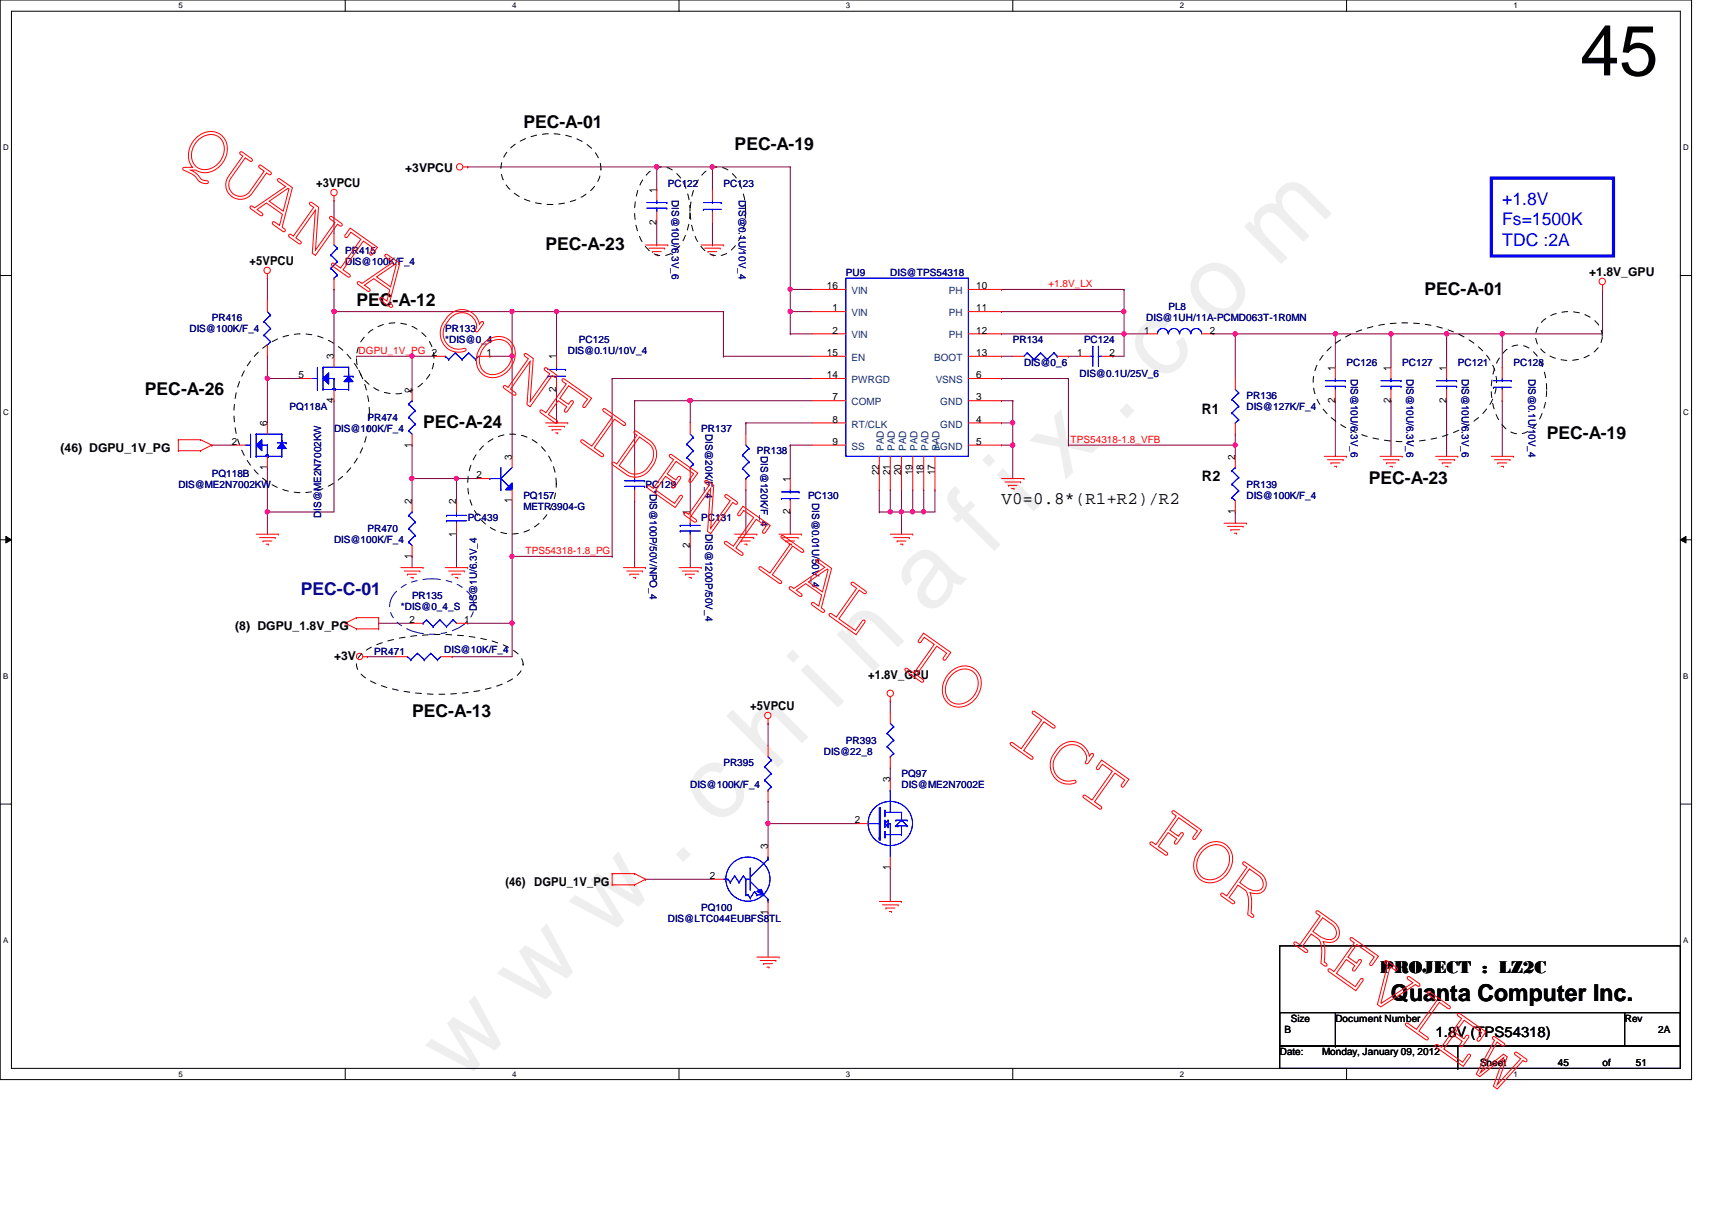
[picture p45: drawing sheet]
<svg xmlns="http://www.w3.org/2000/svg" width="297mm" height="210mm" viewBox="0 0 297 210" stroke-linecap="round" stroke-linejoin="round" font-family="sans-serif">
<defs><g id="words">
<text font-size="17.6" fill="#f0f" x="80.1" y="188" transform="rotate(-45 80.1 188)">w w w . c h i n a f i x . c o m</text>
<text font-size="12.3" x="274.2" y="13.1">45</text>
<text font-size="4" x="241.3" y="173.6">Quanta Computer Inc.</text>
<g font-size="3">
<text x="90.8" y="22.1">PEC-A-01</text>
<text x="127.5" y="26">PEC-A-19</text>
<text x="94.7" y="43.4">PEC-A-23</text>
<text x="61.8" y="53">PEC-A-12</text>
<text x="247.1" y="51.1">PEC-A-01</text>
<text x="25.1" y="68.5">PEC-A-26</text>
<text x="73.4" y="74.3">PEC-A-24</text>
<text x="268.4" y="76.2">PEC-A-19</text>
<text x="237.5" y="83.9">PEC-A-23</text>
<text x="173.8" y="87.4">V0=0.8*(R1+R2)/R2</text>
<text x="71.5" y="124.5">PEC-A-13</text>
<text x="239.4" y="168.8">PROJECT : LZ2C</text>
</g>
<g font-size="3" fill="#00f">
<text x="260.6" y="35.6">+1.8V</text>
<text x="260.6" y="39.1">Fs=1500K</text>
<text x="260.6" y="42.6">TDC :2A</text>
</g>
<text font-size="3" fill="#0000a0" x="52.2" y="103.3">PEC-C-01</text>
<g font-size="2.5">
<text x="208.5" y="71.8">R1</text>
<text x="208.5" y="83.4">R2</text>
<text x="249.1" y="179.9">1.8V (TPS54318)</text>
</g>
<g font-size="2.1">
<text x="70.3" y="29.8">+3VPCU</text>
<text x="54.9" y="32.5">+3VPCU</text>
<text x="43.3" y="46">+5VPCU</text>
<text x="275.7" y="48">+1.8V_GPU</text>
<text x="10.5" y="78.4">(46) DGPU_1V_PG</text>
<text x="40.8" y="109.3">(8) DGPU_1.8V_PG</text>
<text x="58" y="114.6">+3V</text>
<text x="150.6" y="117.8">+1.8V_GPU</text>
<text x="130.2" y="123.2">+5VPCU</text>
<text x="87.7" y="153.8">(46)</text>
<text x="92.7" y="153.8">DGPU_1V_PG</text>
</g>
<g font-size="1.7">
<text x="113.9" y="33.4" transform="rotate(-90 113.9 33.4)">1</text>
<text x="113.9" y="39" transform="rotate(-90 113.9 39)">2</text>
<text x="143.5" y="50.2">16</text>
<text x="169.4" y="50.2">10</text>
<text x="144.4" y="57.9">2</text>
<text x="144.4" y="54">1</text>
<text x="169.4" y="54">11</text>
<text x="169.4" y="57.9">12</text>
<text x="198.5" y="57.9">1</text>
<text x="209.9" y="57.9">2</text>
<text x="51.8" y="65.6">5</text>
<text x="57.9" y="62.4" transform="rotate(-90 57.9 62.4)">3</text>
<text x="84.4" y="61.8">1</text>
<text x="96.5" y="62.4" transform="rotate(-90 96.5 62.4)">1</text>
<text x="143.5" y="65.6">14</text>
<text x="143.5" y="61.8">15</text>
<text x="169.4" y="65.6">6</text>
<text x="169.4" y="61.8">13</text>
<text x="186.9" y="61.8">1</text>
<text x="192.5" y="61.8">2</text>
<text x="231.6" y="64.3" transform="rotate(-90 231.6 64.3)">1</text>
<text x="241.3" y="64.3" transform="rotate(-90 241.3 64.3)">1</text>
<text x="250.9" y="64.3" transform="rotate(-90 250.9 64.3)">1</text>
<text x="57.9" y="69.9" transform="rotate(-90 57.9 69.9)">4</text>
<text x="71.5" y="68.2" transform="rotate(-90 71.5 68.2)">2</text>
<text x="96.5" y="68" transform="rotate(-90 96.5 68)">2</text>
<text x="144.4" y="69.5">7</text>
<text x="169.4" y="69.5">3</text>
<text x="231.6" y="69.9" transform="rotate(-90 231.6 69.9)">2</text>
<text x="241.3" y="69.9" transform="rotate(-90 241.3 69.9)">2</text>
<text x="250.9" y="69.9" transform="rotate(-90 250.9 69.9)">2</text>
<text x="40.2" y="77.2">2</text>
<text x="46.4" y="74" transform="rotate(-90 46.4 74)">6</text>
<text x="71.5" y="77.6" transform="rotate(-90 71.5 77.6)">1</text>
<text x="144.4" y="73.3">8</text>
<text x="144.4" y="77.2">9</text>
<text x="169.4" y="73.3">4</text>
<text x="169.4" y="77.2">5</text>
<text x="46.4" y="81.5" transform="rotate(-90 46.4 81.5)">1</text>
<text x="82.7" y="83">2</text>
<text x="88.8" y="79.8" transform="rotate(-90 88.8 79.8)">3</text>
<text x="137.1" y="83.6" transform="rotate(-90 137.1 83.6)">1</text>
<text x="152.5" y="82.5" transform="rotate(-90 152.5 82.5)">22</text>
<text x="154.4" y="82.5" transform="rotate(-90 154.4 82.5)">21</text>
<text x="156.4" y="82.5" transform="rotate(-90 156.4 82.5)">20</text>
<text x="158.3" y="82.5" transform="rotate(-90 158.3 82.5)">19</text>
<text x="160.2" y="82.5" transform="rotate(-90 160.2 82.5)">18</text>
<text x="162.2" y="82.5" transform="rotate(-90 162.2 82.5)">17</text>
<text x="214.3" y="79.8" transform="rotate(-90 214.3 79.8)">2</text>
<text x="71.5" y="87.5" transform="rotate(-90 71.5 87.5)">2</text>
<text x="79.2" y="87.5" transform="rotate(-90 79.2 87.5)">2</text>
<text x="88.8" y="87.3" transform="rotate(-90 88.8 87.3)">1</text>
<text x="119.7" y="89.4" transform="rotate(-90 119.7 89.4)">1</text>
<text x="137.1" y="89.2" transform="rotate(-90 137.1 89.2)">2</text>
<text x="214.3" y="89.2" transform="rotate(-90 214.3 89.2)">1</text>
<text x="79.2" y="93.1" transform="rotate(-90 79.2 93.1)">1</text>
<text x="119.7" y="95" transform="rotate(-90 119.7 95)">2</text>
<text x="71.5" y="96.9" transform="rotate(-90 71.5 96.9)">1</text>
<text x="71.1" y="108.1">2</text>
<text x="80.6" y="108.1">1</text>
<text x="154.4" y="135.7" transform="rotate(-90 154.4 135.7)">3</text>
<text x="148.3" y="142.8">2</text>
<text x="133.2" y="147.3" transform="rotate(-90 133.2 147.3)">3</text>
<text x="123.2" y="152.5">2</text>
<text x="154.4" y="151" transform="rotate(-90 154.4 151)">1</text>
<text x="133.2" y="158.7" transform="rotate(-90 133.2 158.7)">1</text>
<text x="222.8" y="179.2">B</text>
<text x="224" y="177.3">Size</text>
<text x="231.7" y="177.3">Document Number</text>
<text x="281.9" y="177.3">Rev</text>
<text x="287.7" y="179.2">2A</text>
<text x="222" y="183.1">Date:</text>
<text x="229.4" y="183.1">Monday, January 09, 2012</text>
<text x="256.8" y="185">Sheet</text>
<text x="270.3" y="185">45</text>
<text x="278" y="185">of</text>
<text x="283.8" y="185">51</text>
</g>
<g font-size="1.7" fill="#000080">
<text x="115.9" y="32.5">PC122</text>
<text x="116.6" y="34.8" transform="rotate(90 116.6 34.8)">DIS@10U/6.3V_6</text>
<text x="125.5" y="32.5">PC123</text>
<text x="128.2" y="34.8" transform="rotate(90 128.2 34.8)">DIS@0.1U/10V_4</text>
<text x="59.9" y="44.1">PR415</text>
<text x="59.9" y="46">DIS@100K/F_4</text>
<text x="146.8" y="48">PU9</text>
<text x="154.5" y="48">DIS@TPS54318</text>
<text x="202.7" y="53.8">PL8</text>
<text x="32.9" y="57.6">DIS@100K/F_4</text>
<text x="36.7" y="55.7">PR416</text>
<text x="77.3" y="57.6">PR133</text>
<text x="77.3" y="59.5">*DIS@0_4</text>
<text x="100.5" y="59.5">PC125</text>
<text x="175.7" y="59.5">PR134</text>
<text x="188.1" y="59.5">PC124</text>
<text x="198.9" y="55.7">DIS@1UH/11A-PCMD063T-1R0MN</text>
<text x="98.5" y="61.5">DIS@0.1U/10V_4</text>
<text x="177.7" y="63.4">DIS@0_6</text>
<text x="187.3" y="65.3">DIS@0.1U/25V_6</text>
<text x="233.6" y="63.4">PC126</text>
<text x="234.4" y="65.7" transform="rotate(90 234.4 65.7)">DIS@10U/6.3V_6</text>
<text x="243.3" y="63.4">PC127</text>
<text x="244" y="65.7" transform="rotate(90 244 65.7)">DIS@10U/6.3V_6</text>
<text x="252.9" y="63.4">PC121</text>
<text x="253.7" y="65.7" transform="rotate(90 253.7 65.7)">DIS@10U/6.3V_6</text>
<text x="262.6" y="63.4">PC128</text>
<text x="265.2" y="65.7" transform="rotate(90 265.2 65.7)">DIS@0.1U/10V_4</text>
<text x="50.2" y="71.1">PQ118A</text>
<text x="216.3" y="69.2">PR136</text>
<text x="216.3" y="71.1">DIS@127K/F_4</text>
<text x="58" y="75">DIS@100K/F_4</text>
<text x="63.8" y="73.1">PR474</text>
<text x="121.7" y="75">PR137</text>
<text x="122.4" y="75.3" transform="rotate(90 122.4 75.3)">DIS@20K/F_4</text>
<text x="36.7" y="82.7">PQ118B</text>
<text x="131.3" y="78.8">PR138</text>
<text x="132" y="79.2" transform="rotate(90 132 79.2)">DIS@120K/F_4</text>
<text x="30.9" y="84.6">DIS@ME2N7002KW</text>
<text x="55.7" y="89.8" transform="rotate(-90 55.7 89.8)">DIS@ME2N7002KW</text>
<text x="90.8" y="86.6">PQ157</text>
<text x="90.8" y="88.5">METR3904-G</text>
<text x="112" y="84.6">PC129</text>
<text x="112.7" y="85" transform="rotate(90 112.7 85)">*DIS@100P/50V/NPO_4</text>
<text x="140.2" y="86.6">PC130</text>
<text x="140.9" y="87.3" transform="rotate(90 140.9 87.3)">DIS@0.01U/50V_4</text>
<text x="216.3" y="84.6">PR139</text>
<text x="216.3" y="86.6">DIS@100K/F_4</text>
<text x="58" y="94.3">DIS@100K/F_4</text>
<text x="63.8" y="92.4">PR470</text>
<text x="81.1" y="90.4">PC439</text>
<text x="121.7" y="90.4">PC131</text>
<text x="122.4" y="92.7" transform="rotate(90 122.4 92.7)">DIS@1200P/50V_4</text>
<text x="69.6" y="105.9">*DIS@0_4_S</text>
<text x="71.5" y="103.9">PR135</text>
<text x="82.8" y="106" transform="rotate(-90 82.8 106)">DIS@1U/6.3V_4</text>
<text x="64.9" y="113.6">PR471</text>
<text x="77.1" y="113.2">DIS@10K/F_4</text>
<text x="142.9" y="131">DIS@22_8</text>
<text x="146.8" y="129">PR393</text>
<text x="119.8" y="136.7">DIS@100K/F_4</text>
<text x="125.5" y="132.9">PR395</text>
<text x="156.4" y="134.8">PQ97</text>
<text x="156.4" y="136.7">DIS@ME2N7002E</text>
<text x="115.9" y="159.9">DIS@LTC044EUBFS8TL</text>
<text x="121.7" y="158">PQ100</text>
</g>
<g font-size="1.7" fill="#004080">
<text x="147.7" y="51">VIN</text>
<text x="164.6" y="51">PH</text>
<text x="147.7" y="58.7">VIN</text>
<text x="147.7" y="54.9">VIN</text>
<text x="164.6" y="54.9">PH</text>
<text x="164.6" y="58.7">PH</text>
<text x="147.7" y="62.6">EN</text>
<text x="162.1" y="62.6">BOOT</text>
<text x="147.7" y="66.5">PWRGD</text>
<text x="147.7" y="70.3">COMP</text>
<text x="162.3" y="66.5">VSNS</text>
<text x="163.1" y="70.3">GND</text>
<text x="147.7" y="74.2">RT/CLK</text>
<text x="163.1" y="74.2">GND</text>
<text x="147.7" y="78">SS</text>
<text x="153.4" y="78.2" transform="rotate(-90 153.4 78.2)">PAD</text>
<text x="155.3" y="78.2" transform="rotate(-90 155.3 78.2)">PAD</text>
<text x="157.2" y="78.2" transform="rotate(-90 157.2 78.2)">PAD</text>
<text x="159.2" y="78.2" transform="rotate(-90 159.2 78.2)">PAD</text>
<text x="161.1" y="78.2" transform="rotate(-90 161.1 78.2)">PAD</text>
<text x="162" y="78">AGND</text>
<text x="163" y="78.2" transform="rotate(-90 163 78.2)">PAD</text>
</g>
<g font-size="1.7" fill="#f00">
<text x="181.9" y="49.8">+1.8V_LX</text>
<text x="62.2" y="61.4">DGPU_1V_PG 2</text>
<text x="185.8" y="76.8">TPS54318-1.8_VFB</text>
<text x="91.2" y="96.1">TPS54318-1.8_PG</text>
</g>
<g font-size="1.4">
<text x="30.9" y="1.4">5</text>
<text x="88.9" y="1.4">4</text>
<text x="146.8" y="1.4">3</text>
<text x="204.7" y="1.4">2</text>
<text x="262.6" y="1.4">1</text>
<text x=".5" y="26.1">D</text>
<text x="292.1" y="26.1">D</text>
<text x=".5" y="71.9">C</text>
<text x="292.1" y="71.9">C</text>
<text x=".5" y="117.8">B</text>
<text x="292.1" y="117.8">B</text>
<text x=".5" y="163.6">A</text>
<text x="292.1" y="163.6">A</text>
<text x="30.9" y="186.8">5</text>
<text x="88.9" y="186.8">4</text>
<text x="146.8" y="186.8">3</text>
<text x="204.7" y="186.8">2</text>
<text x="262.6" y="186.8">1</text>
</g>
</g></defs>
<path d="M0 0h293.5v187.3h-293.5zM2 1.9h289.5v183.4h-289.5z" fill="none" stroke="#000" stroke-width=".17"/>
<g fill="#fff">
<path d="M30.9 .2h.8v1.5h-.8z"/>
<path d="M30.9 185.5h.8v1.6h-.8z"/>
</g>
<path d="M59.9 0v1.9M59.9 185.3v2" fill="none" stroke="#000" stroke-width=".17"/>
<path d="M88.9 .2h.7v1.5h-.7z" fill="#fff"/>
<path d="M117.8 0v1.9" fill="none" stroke="#000" stroke-width=".17"/>
<path d="M146.8 .2h.7v1.5h-.7z" fill="#fff"/>
<path d="M175.7 0v1.9" fill="none" stroke="#000" stroke-width=".17"/>
<path d="M204.7 .2h.7v1.5h-.7z" fill="#fff"/>
<path d="M233.6 0v1.9" fill="none" stroke="#000" stroke-width=".17"/>
<g fill="#fff">
<path d="M262.6 .2h.8v1.5h-.8z"/>
<path d="M262.6 185.5h.8v1.6h-.8z"/>
<path d="M.5 24.8h1v1.6h-1z"/>
<path d="M292.1 24.8h.9v1.6h-.9z"/>
<path d="M.5 70.7h1v1.5h-1z"/>
<path d="M292.1 70.7h.9v1.5h-.9z"/>
</g>
<path d="M0 47.8h2M291.5 47.8h2" fill="none" stroke="#000" stroke-width=".17"/>
<g fill="#fff">
<path d="M.5 116.5h.9v1.6h-.9z"/>
<path d="M292.1 116.5h.8v1.6h-.8z"/>
</g>
<path d="M0 93.6h2M1 93l1 .6-1 .6zM291.5 93.6l1-.6v1.2zM291.5 93.6h2" fill="none" stroke="#000" stroke-width=".17"/>
<path d="M1 93l1 .6-1 .6zM291.5 93.6l1-.6v1.2z" fill="#000"/>
<g fill="#fff">
<path d="M.5 162.4h.9v1.5h-.9z"/>
<path d="M292.1 162.4h.8v1.5h-.8z"/>
</g>
<path d="M0 139.5h2M291.5 139.5h2" fill="none" stroke="#000" stroke-width=".17"/>
<g fill="none" stroke="#800040" stroke-width=".17">
<path d="M81.1 29h32.9M46.4 48.3h.1M46.4 48.3v3.9M231.7 57.9h9.6M241.3 57.9h.1M241.3 57.9v5.8M278 50.2h.1M278 50.2v7.7M36.7 77.2h.1M36.7 77.2h3.9M46.4 65.7h.1M46.4 65.7h5.8"/>
<path d="M61.8 61.8h.1M61.8 61.8h9.7M106.2 65.7h34.8M185.4 77.2h28.9M241.3 69.5h.1M241.3 69.5v9.7M260.6 69.5h.1M260.6 69.5v9.7"/>
</g>
<circle cx="46.4" cy="65.6" r=".37" fill="#f0f"/>
<circle cx="46.4" cy="65.6" r=".37" fill="none" stroke="#f0f" stroke-width=".17"/>
<path d="M58 34.8h.1M58 34.8v5.8M46.4 88.8h.1M46.4 88.8v3.9" fill="none" stroke="#800040" stroke-width=".17"/>
<circle cx="46.4" cy="88.8" r=".37" fill="#f0f"/>
<circle cx="46.4" cy="88.8" r=".37" fill="none" stroke="#f0f" stroke-width=".17"/>
<g fill="none" stroke="#800040" stroke-width=".17">
<path d="M58 54.1h.1M58 50.2h.1M58 54.1h30.9M58 50.2v11.6M96.6 54.1h28.9M46.4 65.7h.1M46.4 61.8h.1M46.4 61.8v11.6M58 69.5h.1M58 69.5v19.3h-11.6M46.4 81.1h.1M46.4 88.8h.1"/>
<path d="M46.4 81.1v7.7"/>
</g>
<circle cx="58" cy="54" r=".37" fill="#f0f"/>
<circle cx="58" cy="54" r=".37" fill="none" stroke="#f0f" stroke-width=".17"/>
<path d="M251 57.9h.1M251 57.9v5.8M260.6 57.9h.1M260.6 57.9h17.4M251 69.5h.1M251 69.5v9.7" fill="none" stroke="#800040" stroke-width=".17"/>
<circle cx="260.6" cy="57.9" r=".38" fill="#f0f"/>
<circle cx="260.6" cy="57.9" r=".38" fill="none" stroke="#f0f" stroke-width=".17"/>
<path d="M241.3 57.9h.1M241.3 57.9h9.7" fill="none" stroke="#800040" stroke-width=".17"/>
<circle cx="241.3" cy="57.9" r=".38" fill="#f0f"/>
<circle cx="241.3" cy="57.9" r=".38" fill="none" stroke="#f0f" stroke-width=".17"/>
<path d="M251 57.9h.1M251 57.9h9.6v5.8M260.6 63.7h.1" fill="none" stroke="#800040" stroke-width=".17"/>
<circle cx="251" cy="57.9" r=".38" fill="#f0f"/>
<circle cx="251" cy="57.9" r=".38" fill="none" stroke="#f0f" stroke-width=".17"/>
<path d="M106.2 65.7v30.8M63.8 113.9h.1M63.8 113.9h5M65.7 108.1h.1M65.7 108.1h5.8" fill="none" stroke="#800040" stroke-width=".17"/>
<g fill="none" stroke="#f00" stroke-width=".17">
<path d="M58 34.8h.1M58 34v.8M46.4 48.3h.1M46.4 47.5v.8M278 50.2h.1M278 49.4v.8M30.9 78.2h.1M30.9 76.3h.1M30.9 76.3h3.9M30.9 78.2h3.9M30.9 76.3v1.9M34.8 76.3h.1"/>
<path d="M34.8 78.2h.1M34.8 76.3l1.9 .9M36.7 77.2h.1M36.7 77.2l-1.9 1M239.4 79.2h3.9M240 79.8h2.7M242.7 79.8h.1M243.3 79.2h.1M249.1 79.2h3.8M249.6 79.8h2.7M251 63.7v2M251 67.6v1.9"/>
<path d="M252.3 79.8h.1M252.9 79.2h.1M258.7 79.2h3.9M259.3 79.8h2.7M262 79.8h.1M262.6 79.2h.1M44.4 92.7h3.9M45 93.3h2.7M45.6 93.9h.1M45.6 93.9h1.6M46.2 94.4h.4M46.6 94.4h.1"/>
<path d="M47.7 93.3h.1M48.3 92.7h.1M240.6 80.3h.1M240.6 80.3h1.5M241.2 80.9h.4M241.6 80.9h.1M250.2 80.3h.1M250.2 80.3h1.6M250.8 80.9h.4M251.2 80.9h.1M259.9 80.3h.1M259.9 80.3h1.5"/>
<path d="M260.5 80.9h.4M260.9 80.9h.1M59.9 108.1h.1M59.9 108.1l1.9 1M61.8 107.1h.1M61.8 109.1h.1M61.8 107.1h3.9M61.8 107.1l-1.9 1M61.8 109.1h3.9M63 113.9h.8M63.8 113.9h.1M65.7 109.1h.1"/>
<path d="M65.7 107.1h.1M65.7 107.1v2"/>
<circle cx="57.9" cy="33.4" r=".56"/>
<circle cx="46.3" cy="46.9" r=".56"/>
<circle cx="278" cy="48.8" r=".56"/>
<circle cx="62.4" cy="113.9" r=".56"/>
</g>
<path d="M222 164.1h69.5v17.4h-69.5zM222 175.7h69.5v5.8h-69.5zM281.9 175.7h.1M281.9 175.7v5.8M222 181.5h69.5v3.8h-69.5zM252.9 185.3h.1M252.9 181.5v3.8" fill="none" stroke="#000" stroke-width=".17"/>
<path d="M258.7 30.9h21.2v13.5h-21.2z" fill="none" stroke="#00f" stroke-width=".55"/>
<path d="M88.3 26a11 11 0 0 1 12-1.8 6.1 6.1 0 0 1 4 5.1 5.9 5.9 0 0 1-4 5.2 11.4 11.4 0 0 1-11.3-1.1 4.9 4.9 0 0 1-.7-7.4zM63.5 58.1a7 7 0 0 1 11.5 2.3 6.2 6.2 0 0 1-5.4 7.9 6.5 6.5 0 0 1-7.7-7.1 5.9 5.9 0 0 1 1.6-3.1zM267.8 55.6a7.1 7.1 0 0 1 9.4 .5 3.5 3.5 0 0 1-1.3 5.4 7.1 7.1 0 0 1-8.7-1.1 3.4 3.4 0 0 1 .6-4.8zM44.5 61.4a10.6 10.6 0 0 1 16.5 1 15.3 15.3 0 0 1-1.7 20.4 10.5 10.5 0 0 1-15.7-1.9 15.5 15.5 0 0 1 .9-19.5zM230 61.1a17.7 17.7 0 0 1 12-5 20.4 20.4 0 0 1 14.6 4.1 7.5 7.5 0 0 1 2.3 9.3 13.8 13.8 0 0 1-8.6 6.2 22.2 22.2 0 0 1-18.4-2.5 8.3 8.3 0 0 1-4-8 8.1 8.1 0 0 1 2.1-4.1zM260.7 61.3a3.5 3.5 0 0 1 5.7 0 10.8 10.8 0 0 1 0 12.5 3.5 3.5 0 0 1-5.7 0 10.9 10.9 0 0 1 0-12.5zM62.8 113.4a14.2 14.2 0 0 1 6.7-2.7 35.7 35.7 0 0 1 17.6 1.1 6.2 6.2 0 0 1 3.5 2.8 2.33 2.33 0 0 1-.8 2.5 14.3 14.3 0 0 1-6.7 2.7 35.2 35.2 0 0 1-17.6-1.1 6.2 6.2 0 0 1-3.5-2.8 2.33 2.33 0 0 1 .8-2.5z" fill="none" stroke="#000" stroke-width=".17" stroke-dasharray="1 1 1 1 1 1 1 1"/>
<path d="M146.8 48.3h21.2v30.9h-21.2zM249.3 67h3.4M249.3 66h3.4M251 66h.1M251 67h.1M251 65.7v.3M251 67v.6M252.7 67h.1M252.7 66h.1" fill="none" stroke="#00f" stroke-width=".17"/>
<path d="M57 64.7v1.9l-1-.9z" fill="#00f"/>
<path d="M57 64.7v1.9l-1-.9z" fill="none" stroke="#00f" stroke-width=".17"/>
<path d="M60.5 65.3l.8 .9h-1.6z" fill="#00f"/>
<g fill="none" stroke="#00f" stroke-width=".17">
<path d="M54.1 65.7h1M55.1 65.7h.1M55.1 67.6h.1M55.1 63.7v3.9M56 63.7h.1M56 67.6h.1M56 63.7h4.5M56 63.7v3.9M56 67.6h4.5M57 65.7h.1M57 65.7h1M57.8 67.4h.1"/>
<path d="M57.8 67.4v.2M57.8 67.4h.4M58 67.6h.1M58 65.7h.1M58 65.7v1.9M58.2 67.4h.1M58.2 67.6h.1M58.2 67.4v.2M59.7 65.3h1.6M60.5 65.3l.8 .9h-1.6zM60.5 63.7h.1M60.5 64.9h.1"/>
<path d="M60.5 67.6h.1M60.5 66.2h.1M60.5 63.7v1.6M60.5 66.2v1.4M61.3 65.3h.1"/>
</g>
<path d="M57 64.7v1.9l-1-.9z" fill="#00f"/>
<path d="M57 64.7v1.9l-1-.9z" fill="none" stroke="#00f" stroke-width=".17"/>
<path d="M60.5 65.3l.8 .9h-1.6z" fill="#00f"/>
<g fill="none" stroke="#00f" stroke-width=".17">
<path d="M54.1 65.7h1M55.1 65.7h.1M55.1 67.6h.1M55.1 63.7v3.9M56 63.7h.1M56 67.6h.1M56 63.7h4.5M56 63.7v3.9M56 67.6h4.5M57 65.7h.1M57 65.7h1M57.8 67.4h.1"/>
<path d="M57.8 67.4v.2M57.8 67.4h.4M58 67.6h.1M58 65.7h.1M58 65.7v1.9M58.2 67.4h.1M58.2 67.6h.1M58.2 67.4v.2M59.7 65.3h1.6M60.5 65.3l.8 .9h-1.6zM60.5 63.7h.1M60.5 64.9h.1"/>
<path d="M60.5 67.6h.1M60.5 66.2h.1M60.5 63.7v1.6M60.5 66.2v1.4M61.3 65.3h.1M259.1 67.2h.1M259.1 67.2h3.1M259.1 66h3.1M260.6 66h.1M260.6 67.2h.1M260.6 65.7v.3M260.6 67.2v.4"/>
<path d="M262.2 66h.1"/>
</g>
<path d="M52.2 65.7h1.9M58 61.8v1.9M58 67.6v1.9M260.6 63.7v2M260.6 67.6v1.9" fill="none" stroke="#f00" stroke-width=".17"/>
<path d="M44.4 77.2l1-.9v1.9z" fill="#00f"/>
<path d="M44.4 77.2l1-.9v1.9z" fill="none" stroke="#00f" stroke-width=".17"/>
<path d="M48.9 76.8l.8 1h-1.6z" fill="#00f"/>
<g fill="none" stroke="#00f" stroke-width=".17">
<path d="M42.5 77.2h1M43.5 77.2h.1M43.5 79.2h.1M43.5 75.3v3.9M44.4 75.3h.1M44.4 79.2h.1M44.4 75.3h4.5M44.4 75.3v3.9M44.4 79.2h4.5M45.4 77.2h.1M45.4 77.2h1M46.2 79h.1"/>
<path d="M46.2 79v.2M46.2 79h.4M46.4 79.2h.1M46.4 77.2h.1M46.4 77.2v2M46.6 79h.1M46.6 79.2h.1M46.6 79v.2M48.1 76.8h1.6M48.9 76.8l.8 1h-1.6zM48.9 75.3h.1M48.9 76.5h.1"/>
<path d="M48.9 79.2h.1M48.9 77.8h.1M48.9 75.3v1.5M48.9 77.8v1.4M49.7 76.8h.1"/>
</g>
<path d="M44.4 77.2l1-.9v1.9z" fill="#00f"/>
<path d="M44.4 77.2l1-.9v1.9z" fill="none" stroke="#00f" stroke-width=".17"/>
<path d="M48.9 76.8l.8 1h-1.6z" fill="#00f"/>
<g fill="none" stroke="#00f" stroke-width=".17">
<path d="M45.8 55.8h.1M45.8 58.1h.1M45.8 55.8l1.1 1.2M45.8 58.1l1.1 1.2M46.4 59.9h.1M46.4 54.1l.5 .6M46.9 54.7h.1M46.9 57h.1M46.9 59.3h.1M46.9 57l-1.1 1.1M46.9 54.7l-1.1 1.1M46.9 59.3l-.5 .6"/>
<path d="M57.4 44.2h.1M57.4 46.5h.1M57.4 44.2l1.1 1.2M57.4 46.5l1.1 1.2M58 48.3h.1M58 42.5l.5 .6M58.5 43.1h.1M58.5 45.4h.1M58.5 47.7h.1M58.5 43.1l-1.1 1.1M58.5 45.4l-1.1 1.1M58.5 47.7l-.5 .6"/>
<path d="M42.5 77.2h1M43.5 77.2h.1M43.5 79.2h.1M43.5 75.3v3.9M44.4 75.3h.1M44.4 79.2h.1M44.4 75.3h4.5M44.4 75.3v3.9M44.4 79.2h4.5M45.4 77.2h.1M45.4 77.2h1M46.2 79h.1"/>
<path d="M46.2 79v.2M46.2 79h.4M46.4 79.2h.1M46.4 77.2h.1M46.4 77.2v2M46.6 79h.1M46.6 79.2h.1M46.6 79v.2M48.1 76.8h1.6M48.9 76.8l.8 1h-1.6zM48.9 75.3h.1M48.9 76.5h.1"/>
<path d="M48.9 79.2h.1M48.9 77.8h.1M48.9 75.3v1.5M48.9 77.8v1.4M49.7 76.8h.1M239.6 67h3.5M239.6 66h3.5M241.3 66h.1M241.3 67h.1M241.3 65.7v.3M241.3 67v.6M243.1 67h.1"/>
<path d="M243.1 66h.1"/>
</g>
<path d="M46.4 52.2v1.9M46.4 59.9v1.9M58 40.6v1.9M58 48.3v1.9M40.6 77.2h1.9M46.4 73.4v1.9M46.4 79.2v1.9M241.3 63.7v2M241.3 67.6v1.9" fill="none" stroke="#f00" stroke-width=".17"/>
<circle cx="46.4" cy="65.6" r=".37" fill="#f0f"/>
<circle cx="46.4" cy="65.6" r=".37" fill="none" stroke="#f0f" stroke-width=".17"/>
<circle cx="46.4" cy="88.8" r=".37" fill="#f0f"/>
<circle cx="46.4" cy="88.8" r=".37" fill="none" stroke="#f0f" stroke-width=".17"/>
<circle cx="58" cy="54" r=".37" fill="#f0f"/>
<circle cx="58" cy="54" r=".37" fill="none" stroke="#f0f" stroke-width=".17"/>
<circle cx="260.6" cy="57.9" r=".38" fill="#f0f"/>
<circle cx="260.6" cy="57.9" r=".38" fill="none" stroke="#f0f" stroke-width=".17"/>
<circle cx="241.3" cy="57.9" r=".38" fill="#f0f"/>
<circle cx="241.3" cy="57.9" r=".38" fill="none" stroke="#f0f" stroke-width=".17"/>
<circle cx="251" cy="57.9" r=".38" fill="#f0f"/>
<circle cx="251" cy="57.9" r=".38" fill="none" stroke="#f0f" stroke-width=".17"/>
<g fill="none" stroke="#f00" stroke-width=".17">
<path d="M34 24a3.1 3.1 0 0 1 5.1 .3 4.1 4.1 0 0 1-4 5.6l-1.2-.4h-.8a4.3 4.3 0 0 1 1.9 1.6l1 .3 .1 .4a1.82 1.82 0 0 1-2.1-1.1l-.7-.5-1.4-.7-.2-.2 .2-.2 1.5-.1a3.8 3.8 0 0 1 .6-5zM34.4 24.3a2.54 2.54 0 0 1 2.5-.9 2.54 2.54 0 0 1 2 1.9 3.5 3.5 0 0 1-4.2 4 2.84 2.84 0 0 1-.8-4.4zM41.6 26.4l.2-.1 .3 .1 1.5 1.1 .2 .3-.3 .2-.9-.6-2.5 3.5a2.01 2.01 0 0 0 .4 2.8 2.01 2.01 0 0 0 2.9-.5l2.4-3.5-.9-.7 .1-.4 .4 .1 1.6 1.2a.26 .26 0 0 1-.2 .4l-.5-.3-2.5 3.5a2.53 2.53 0 0 1-3.6 .6 2.53 2.53 0 0 1-.6-3.5l2.5-3.5-.5-.4zM43.4 35.8l.3-.1 .5 .3 5.4-3.6-1.4-1a.26 .26 0 0 1 0-.3 .26 .26 0 0 1 .2-.1l2.3 1.6-1.8 6.8 .6 .4a.25 .25 0 0 1 0 .3 .25 .25 0 0 1-.3 .1l-1.8-1.2-.2-.3 .3-.2 1 .6 .5-1.9-2.8-2-1.6 1.1 1 .8-.2 .3h-.3l-1.5-1.2-.2-.2zM46.7 34.9l3.3-2.2 .1 .1-1 3.8zM53.7 35.2l.1-.1 .4 .1 1.1 .7-.6 7.5 3.4-4.8-.9-.7v-.3l.3-.1 .2 .1 1.5 1.1 .2 .3-.3 .2-.5-.3-3.9 5.4-.5-.4 .5-7.4-3.4 4.8 .9 .7v.2l-.1 .1-.3-.1-1.6-1.1-.1-.2 .3-.3 .5 .4 3.5-5-.7-.5zM60.8 39.6l4.7 3.3-1 1.3h-.3l-.1-.2 .7-1-1.8-1.2-3.5 5 1.2 .9v.3l-.2 .1-2.8-1.9-.2-.3 .3-.3 1.3 .9 3.5-5-1.7-1.2-.7 .9h-.3l-.1-.3 .1-.2zM62 48.9h.3l.5 .3 5.4-3.7-1.4-1a.26 .26 0 0 1 0-.3 .26 .26 0 0 1 .3-.1l2.3 1.6-1.8 6.8 .5 .5a.25 .25 0 0 1 0 .2 .25 .25 0 0 1-.3 .1l-1.8-1.2-.1-.3 .3-.2 .9 .6 .5-1.9-2.7-2-1.7 1.2 1 .7-.1 .4-.4-.1-1.5-1.1-.2-.3zM65.3 48l3.3-2.2 .2 .1-1 3.9zM77.8 54.7a3.1 3.1 0 0 1 3.2-.9 3.1 3.1 0 0 1 2.2 2.4l.3-.4 .4 .1-.1 .3-.8 1.2-.3 .2-.2-.2a2.42 2.42 0 0 0-.8-2.7 2.42 2.42 0 0 0-2.9-.1 4.1 4.1 0 0 0-1.8 4 2.73 2.73 0 0 0 3.6 1.8l.3 .2-.1 .2a3.2 3.2 0 0 1-3.8-.9 3.2 3.2 0 0 1-.1-4zM83.9 59.5a3.2 3.2 0 0 1 5.1 .3 4.1 4.1 0 0 1-4 5.7 3.1 3.1 0 0 1-2-4.7zM84.3 59.9a2.54 2.54 0 0 1 2.6-1 2.54 2.54 0 0 1 1.9 1.9 3.5 3.5 0 0 1-4.1 4.1 2.84 2.84 0 0 1-.8-4.5z"/>
<path d="M91 61.4l.1-.1 .3 .1 1.1 .8-.5 7.4 3.4-4.8-.9-.6v-.3l.2-.1 .2 .1 1.6 1.1 .1 .2-.3 .3-.5-.4-3.8 5.5-.6-.4 .6-7.5-3.4 4.8 .9 .7v.3l-.1 .1-.4-.1-1.5-1.1-.2-.3 .3-.2 .6 .3 3.5-5-.7-.5zM97.5 65.8l.2-.1 .3 .1 4.6 3.3-1 1.4-.2 .2h-.2l-.1-.3 .8-1.2-3.2-2.3-1.6 2.2 1.5 1 .5-.6a.26 .26 0 0 1 .3 0 .26 .26 0 0 1 .1 .3l-1.2 1.7a.26 .26 0 0 1-.3 0 .26 .26 0 0 1-.1-.3l.4-.6-1.5-1.1-1.7 2.4 1.6 1.2-.1 .3-.3-.1-2.4-1.7-.2-.2 .1-.3h.2l.7 .5 3.5-5-.7-.5zM104.6 71l.1-.1 .4 .1 3.3 2.3 .2 .3-.4 .2-1.6-1.1-3.5 5 1.6 1.2v.2l-.3 .1-3.5-2.4-.1-.3 .3-.2 1.6 1.1 3.5-5-1.4-1-.2-.3zM110 74.9l.3-.2 .2 .1 2.2 1.6a3.2 3.2 0 0 1 .2 4.9 3.1 3.1 0 0 1-4.3 1l-2.3-1.6-.1-.3 .3-.2 .5 .3 3.5-5-.5-.4zM110.9 75.8l1.5 1.1a2.49 2.49 0 0 1 .5 3.5 2.98 2.98 0 0 1-3.5 1.7l-2-1.3zM116.2 78.9l.1-.1 .3 .1 4.5 3.2-1.1 1.4-.2 .2-.2-.1-.1-.2 .8-1.2-3-2.2-1.5 2.2 1.5 1.1 .4-.6 .4 .1-.1 .3-.9 1.4-.3 .1-.2-.1 .4-.8-1.5-1.1-1.7 2.4 3.2 2.3 1-1.3h.3l.1 .1-.1 .3-1.2 1.6-4.6-3.2-.2-.3 .2-.3h.1l.7 .5 3.6-5-.7-.5zM122.3 83.4l.1-.1 .3 .1 1.1 .8-.5 7.5 3.4-4.8-.9-.7v-.3l.3-.1 .1 .1 1.6 1.1 .2 .3-.3 .2-.6-.3-3.8 5.4-.5-.4 .5-7.5-3.4 4.8 .9 .7v.3l-.1 .1-.3-.1-1.6-1.1-.2-.3 .4-.2 .5 .3 3.5-5-.7-.5zM128.9 87.8l4.7 3.4-.9 1.3h-.3l-.1-.3 .6-.9-1.7-1.2-3.5 5 1.2 .9v.2l-.3 .1-2.7-1.9-.2-.3 .3-.2 1.2 .9 3.6-5-1.8-1.3-.6 .9h-.3l-.1-.2 .1-.2zM135.5 93l.2-.1 .3 .1 3.3 2.3 .2 .3-.3 .2-1.7-1.1-3.5 5 1.6 1.2v.2l-.3 .1-3.5-2.4-.1-.3 .3-.2 1.6 1.1 3.5-5-1.4-1-.2-.3zM137 101.9l.2-.1 .5 .3 5.4-3.7-1.4-1a.26 .26 0 0 1 0-.3 .26 .26 0 0 1 .3-.1l2.3 1.6-1.8 6.9 .5 .4a.25 .25 0 0 1 0 .2 .25 .25 0 0 1-.2 .1l-1.8-1.2-.2-.3 .3-.2 1 .6 .5-1.9-2.8-1.9-1.6 1.1 .9 .7-.1 .4-.3-.1-1.6-1.1-.2-.3zM140.3 101l3.2-2.3 .2 .1-1 3.9zM147.7 101.1l.3-.1 .1 .1 2.2 1.5a.26 .26 0 0 1 0 .3 .26 .26 0 0 1-.3 .1l-.9-.6-3.6 5 2.9 2 1.2-1.7 .3-.2 .1 .1 .1 .1-.1 .3-1.5 2.1-4.5-3.2-.2-.3 .3-.2 1 .6 3.5-4.9-.9-.7z"/>
<path d="M160.2 109.8l4.8 3.4-1 1.3h-.3l-.1-.3 .6-.9-1.7-1.2-3.5 5 1.2 .9v.2l-.2 .2-2.8-2-.2-.2 .3-.3 1.3 .9 3.5-5-1.7-1.2-.7 .9-.3-.1-.1-.2 .1-.2zM164.8 116.7a3.2 3.2 0 0 1 5.1 .3 4.1 4.1 0 0 1-4 5.6 3.1 3.1 0 0 1-2-4.7zM165.2 117a2.54 2.54 0 0 1 2.6-.9 2.54 2.54 0 0 1 1.9 1.9 3.5 3.5 0 0 1-4.2 4 2.84 2.84 0 0 1-.8-4.4zM179.1 123.5l.2-.1 .3 .1 3.3 2.3 .2 .3-.3 .2-1.7-1.1-3.5 5 1.6 1.1v.3l-.3 .1-3.5-2.4-.1-.3 .3-.2 1.6 1.1 3.5-5-1.4-1-.2-.3zM183.7 129.7a3.1 3.1 0 0 1 3.1-1 3.1 3.1 0 0 1 2.2 2.5l.4-.5 .3 .2v.3l-.9 1.1-.2 .2-.3-.1a2.42 2.42 0 0 0-.8-2.8 2.42 2.42 0 0 0-2.8-.1 4.1 4.1 0 0 0-1.9 4 2.73 2.73 0 0 0 3.7 1.8l.2 .3v.1a3.2 3.2 0 0 1-3.8-.9 3.2 3.2 0 0 1-.1-3.9zM191.1 131.8l4.8 3.4-1 1.3h-.3l-.1-.3 .6-.9-1.7-1.2-3.5 5 1.2 .9v.3l-.2 .1-2.8-2-.2-.2 .3-.3 1.3 .9 3.5-5-1.7-1.2-.7 .9h-.3l-.1-.3 .1-.2zM203.4 140.7l.1-.1 .3 .1 4.7 3.3-1 1.5-.3 .1h-.1l-.1-.3 .8-1.2-3.3-2.3-1.5 2.2 1.5 1.1 .4-.6a.26 .26 0 0 1 .3 0 .26 .26 0 0 1 .1 .2l-1.2 1.7a.26 .26 0 0 1-.2 0 .26 .26 0 0 1-.1-.3l.4-.6-1.5-1.1-1.7 2.4 1.6 1.2-.2 .4-.3-.1-2.4-1.7-.2-.3 .2-.2 .1-.1 .8 .5 3.5-5-.7-.5zM208.4 147.2a3.2 3.2 0 0 1 5.1 .3 4.1 4.1 0 0 1-4 5.6 3.1 3.1 0 0 1-2-4.7zM208.8 147.5a2.54 2.54 0 0 1 2.6-.9 2.54 2.54 0 0 1 1.9 1.9 3.5 3.5 0 0 1-4.2 4 2.84 2.84 0 0 1-.8-4.4zM215.7 149.6l.1-.1 .3 .1 2.6 1.8a1.94 1.94 0 0 1 1 1.9 1.94 1.94 0 0 1-1.3 1.7l-1.5-.1 .3 1.3-.1 2.2 .4 .4-.1 .3-.9-.5 .1-2.3-.2-1.4-.2-.4-1.4-1-1.5 2.2 .9 .7-.1 .4-.4-.1-1.9-1.4v-.3l.3-.1 .7 .5 3.6-5-.7-.5zM216.8 150.7a3.8 3.8 0 0 1 2.3 2.2 1.25 1.25 0 0 1-.3 1.4 1.25 1.25 0 0 1-1.5 .2l-1-.5-1.2-.9zM228.4 158.1l.1-.1 .3 .1 2.6 1.8a1.94 1.94 0 0 1 1 1.9 1.94 1.94 0 0 1-1.3 1.7l-1.5-.2 .3 1.4-.1 2.2 .4 .3-.1 .4-.9-.5 .1-2.3-.2-1.4-.2-.4-1.4-1-1.5 2.2 .9 .7-.1 .3h-.4l-1.9-1.4v-.3l.3-.1 .7 .5 3.6-5-.7-.5z"/>
<path d="M229.5 159.2a3.8 3.8 0 0 1 2.3 2.2 1.25 1.25 0 0 1-.3 1.4 1.25 1.25 0 0 1-1.5 .1l-1-.5-1.2-.8zM234.3 162.8l.1-.1h.3l4.5 3.2-1 1.4-.3 .2-.2-.1-.1-.2 .8-1.2-3-2.1-1.5 2.1 1.5 1.1 .4-.6 .4 .1-.1 .3-.9 1.4-.3 .2-.2-.2 .4-.8-1.5-1-1.7 2.3 3.2 2.3 1-1.3h.3l.1 .1-.1 .3-1.1 1.7-4.7-3.3-.2-.3 .2-.2h.1l.8 .4 3.5-4.9-.7-.6zM240.3 166.7l.1-.1 .3 .1 1.6 1.1 .2 .3-.3 .2-1-.6-1.6 6.3 5.5-3.5-.9-.7a.25 .25 0 0 1 0-.3 .25 .25 0 0 1 .3-.1l1.7 1.2 .2 .3-.1 .1-.2 .1-.5-.3-6 3.9-.6-.4 1.7-6.9-.4-.4zM247.7 172.2l.1-.1h.3l3.4 2.4 .1 .3-.3 .2-1.6-1.1-3.5 5 1.6 1.1v.3l-.3 .1-3.5-2.4-.2-.3 .4-.2 1.6 1.1 3.5-5-1.5-1-.1-.3zM252.9 175.9l.1-.1 .3 .1 4.5 3.1-1 1.4-.3 .2h-.1l-.1-.3 .8-1.2-3.1-2.1-1.5 2.1 1.5 1.1 .5-.6 .3 .1v.3l-1 1.4-.3 .2-.2-.2 .4-.8-1.5-1-1.7 2.4 3.3 2.3 1-1.4h.3v.1v.3l-1.2 1.7-4.7-3.3-.2-.3 .2-.2h.1l.8 .5 3.5-5-.7-.6zM259 179.9l.2-.1 .2 .1 1.5 1 .2 .3-.3 .3-1.1-.7-2.9 5.3 4.1-3.2 .6 .4-1.7 4.9 4-4.5-1-.8a.25 .25 0 0 1 0-.3 .25 .25 0 0 1 .3-.1l1.7 1.2 .1 .1v.3l-.3 .1-.3-.3-4.5 5-.7-.5 1.8-4.9-4.1 3.3-.7-.5 3.2-5.8-.3-.3z"/>
</g>
<use href="#words"/>
</svg>
